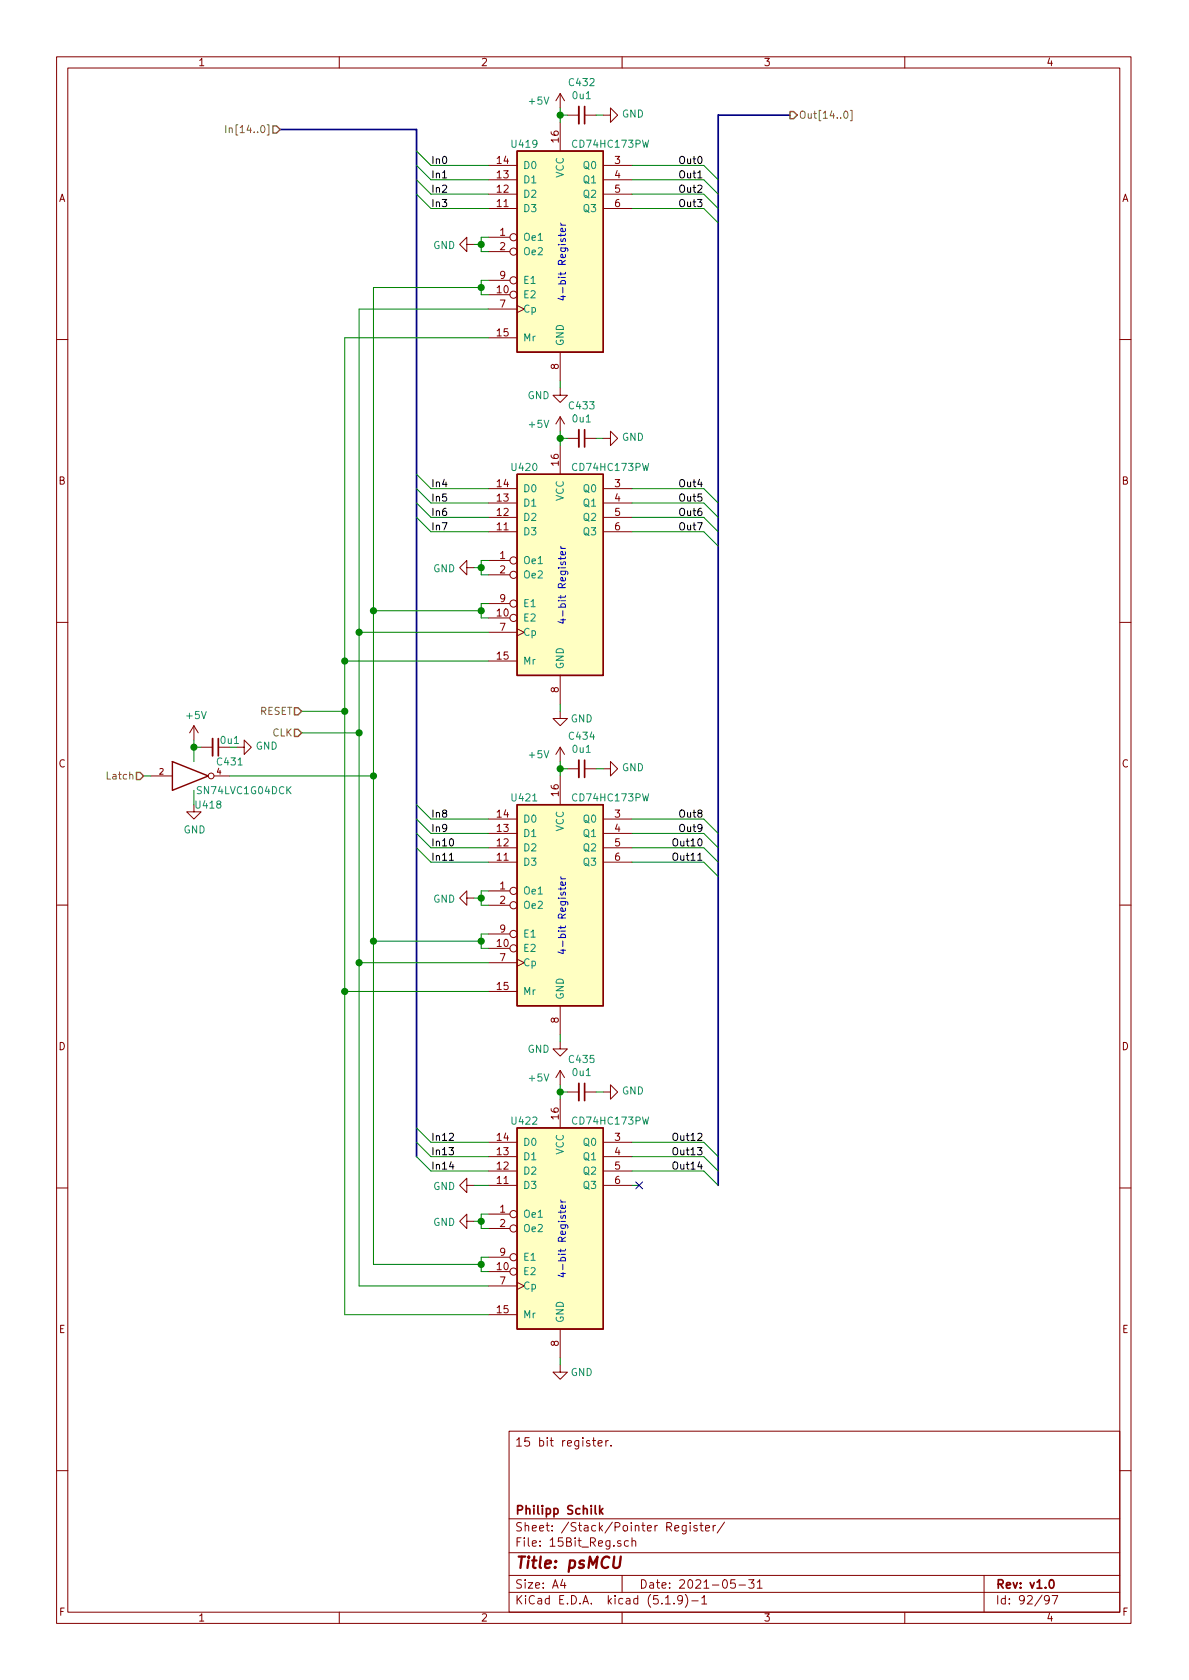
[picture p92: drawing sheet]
<svg xmlns="http://www.w3.org/2000/svg" width="210mm" height="297mm" viewBox="0 0 210 297" stroke-linecap="round" stroke-linejoin="round" font-family="sans-serif">
<defs><g id="words">
<text font-size="2.8" fill="#840000" x="91" y="277.3">Title: psMCU</text>
<g font-size="2.1" fill="#840000">
<text x="91" y="255.8">15 bit register.</text>
<text x="91" y="267.8">Philipp Schilk</text>
<text x="91" y="273.5">File: 15Bit_Reg.sch</text>
<text x="91" y="270.8">Sheet: /Stack/Pointer Register/</text>
<text x="91" y="280.9">Size: A4</text>
<text x="113" y="280.9">Date: 2021-05-31</text>
<text x="176" y="280.9">Rev: v1.0</text>
<text x="91" y="283.7">KiCad E.D.A. kicad (5.1.9)-1</text>
<text x="176" y="283.7">Id: 92/97</text>
</g>
<g font-size="1.8" fill="#840000">
<text x="35" y="11.7">1</text>
<text x="85" y="11.7">2</text>
<text x="135" y="11.7">3</text>
<text x="185" y="11.7">4</text>
<text x="87.9" y="29">14</text>
<text x="98.8" y="25.1" transform="rotate(-90 98.8 25.1)">16</text>
<text x="108.7" y="29">3</text>
<text x="10.4" y="35.7">A</text>
<text x="87.9" y="34.1">12</text>
<text x="87.9" y="31.5">13</text>
<text x="108.7" y="31.5">4</text>
<text x="108.7" y="34.1">5</text>
<text x="198.4" y="35.7">A</text>
<text x="87.9" y="36.6">11</text>
<text x="88.4" y="41.7">1</text>
<text x="108.7" y="36.6">6</text>
<text x="88.4" y="44.2">2</text>
<text x="87.9" y="51.9">10</text>
<text x="88.4" y="49.3">9</text>
<text x="87.9" y="59.5">15</text>
<text x="88.4" y="54.4">7</text>
<text x="98.8" y="65.3" transform="rotate(-90 98.8 65.3)">8</text>
<text x="98.8" y="82.3" transform="rotate(-90 98.8 82.3)">16</text>
<text x="10.4" y="85.7">B</text>
<text x="87.9" y="88.7">13</text>
<text x="87.9" y="86.1">14</text>
<text x="108.7" y="86.1">3</text>
<text x="108.7" y="88.7">4</text>
<text x="198.4" y="85.7">B</text>
<text x="87.9" y="93.8">11</text>
<text x="87.9" y="91.2">12</text>
<text x="108.7" y="91.2">5</text>
<text x="108.7" y="93.8">6</text>
<text x="88.4" y="98.8">1</text>
<text x="88.4" y="101.4">2</text>
<text x="88.4" y="106.5">9</text>
<text x="87.9" y="109">10</text>
<text x="88.4" y="111.5">7</text>
<text x="87.9" y="116.6">15</text>
<text x="98.8" y="122.4" transform="rotate(-90 98.8 122.4)">8</text>
<text x="10.4" y="135.7">C</text>
<text x="198.4" y="135.7">C</text>
<text x="98.8" y="140.7" transform="rotate(-90 98.8 140.7)">16</text>
<text x="87.9" y="149.6">12</text>
<text x="87.9" y="147.1">13</text>
<text x="87.9" y="144.6">14</text>
<text x="108.7" y="144.6">3</text>
<text x="108.7" y="147.1">4</text>
<text x="108.7" y="149.6">5</text>
<text x="87.9" y="152.2">11</text>
<text x="108.7" y="152.2">6</text>
<text x="88.4" y="157.3">1</text>
<text x="88.4" y="159.8">2</text>
<text x="87.9" y="167.4">10</text>
<text x="88.4" y="164.9">9</text>
<text x="88.4" y="170">7</text>
<text x="87.9" y="175">15</text>
<text x="10.4" y="185.7">D</text>
<text x="98.8" y="180.9" transform="rotate(-90 98.8 180.9)">8</text>
<text x="198.4" y="185.7">D</text>
<text x="98.8" y="197.9" transform="rotate(-90 98.8 197.9)">16</text>
<text x="87.9" y="201.7">14</text>
<text x="108.7" y="201.7">3</text>
<text x="87.9" y="209.3">11</text>
<text x="87.9" y="206.8">12</text>
<text x="87.9" y="204.3">13</text>
<text x="108.7" y="204.3">4</text>
<text x="108.7" y="206.8">5</text>
<text x="108.7" y="209.3">6</text>
<text x="88.4" y="214.4">1</text>
<text x="88.4" y="217">2</text>
<text x="87.9" y="224.6">10</text>
<text x="88.4" y="227.1">7</text>
<text x="88.4" y="222">9</text>
<text x="87.9" y="232.2">15</text>
<text x="10.4" y="235.7">E</text>
<text x="98.8" y="238" transform="rotate(-90 98.8 238)">8</text>
<text x="198.4" y="235.7">E</text>
<text x="10.5" y="285.7">F</text>
<text x="35" y="286.7">1</text>
<text x="85" y="286.7">2</text>
<text x="135" y="286.7">3</text>
<text x="185" y="286.7">4</text>
<text x="198.5" y="285.7">F</text>
</g>
<g font-size="1.8" fill="#008484">
<text x="100.8" y="15.2">C432</text>
<text x="101.3" y="17.5">0u1</text>
<text x="93.6" y="18.5">+5V</text>
<text x="110" y="20.8">GND</text>
<text x="90.6" y="26.1">U419</text>
<text x="92.5" y="29.9">D0</text>
<text x="101.5" y="26.1">CD74HC173PW</text>
<text x="103.3" y="29.9">Q0</text>
<text x="92.5" y="35">D2</text>
<text x="92.5" y="32.4">D1</text>
<text x="99.7" y="31.5" transform="rotate(-90 99.7 31.5)">VCC</text>
<text x="103.3" y="32.4">Q1</text>
<text x="103.3" y="35">Q2</text>
<text x="92.5" y="37.5">D3</text>
<text x="103.3" y="37.5">Q3</text>
<text x="76.6" y="44">GND</text>
<text x="92.5" y="42.6">Oe1</text>
<text x="92.5" y="45.1">Oe2</text>
<text x="92.5" y="52.7">E2</text>
<text x="92.5" y="50.2">E1</text>
<text x="92.5" y="55.3">Cp</text>
<text x="92.5" y="60.4">Mr</text>
<text x="99.7" y="61.3" transform="rotate(-90 99.7 61.3)">GND</text>
<text x="93.3" y="70.6">GND</text>
<text x="93.6" y="75.7">+5V</text>
<text x="100.8" y="72.4">C433</text>
<text x="101.3" y="74.7">0u1</text>
<text x="110" y="77.9">GND</text>
<text x="90.6" y="83.3">U420</text>
<text x="101.5" y="83.3">CD74HC173PW</text>
<text x="92.5" y="89.6">D1</text>
<text x="92.5" y="87">D0</text>
<text x="99.7" y="88.6" transform="rotate(-90 99.7 88.6)">VCC</text>
<text x="103.3" y="87">Q0</text>
<text x="103.3" y="89.6">Q1</text>
<text x="92.5" y="94.7">D3</text>
<text x="92.5" y="92.1">D2</text>
<text x="103.3" y="92.1">Q2</text>
<text x="103.3" y="94.7">Q3</text>
<text x="76.6" y="101.2">GND</text>
<text x="92.5" y="99.7">Oe1</text>
<text x="92.5" y="102.3">Oe2</text>
<text x="92.5" y="107.4">E1</text>
<text x="92.5" y="109.9">E2</text>
<text x="92.5" y="112.4">Cp</text>
<text x="92.5" y="117.5">Mr</text>
<text x="99.7" y="118.4" transform="rotate(-90 99.7 118.4)">GND</text>
<text x="33.1" y="127.1">+5V</text>
<text x="100.8" y="130.8">C434</text>
<text x="100.9" y="127.7">GND</text>
<text x="38.5" y="135.3">C431</text>
<text x="45.2" y="132.5">GND</text>
<text x="93.6" y="134.1">+5V</text>
<text x="101.3" y="133.1">0u1</text>
<text x="110" y="136.4">GND</text>
<text x="34.7" y="143">U418</text>
<text x="35.1" y="140.4">SN74LVC1G04DCK</text>
<text x="90.6" y="141.7">U421</text>
<text x="101.5" y="141.7">CD74HC173PW</text>
<text x="32.5" y="147.4">GND</text>
<text x="92.5" y="148">D1</text>
<text x="92.5" y="145.5">D0</text>
<text x="99.7" y="147" transform="rotate(-90 99.7 147)">VCC</text>
<text x="103.3" y="145.5">Q0</text>
<text x="103.3" y="148">Q1</text>
<text x="92.5" y="153.1">D3</text>
<text x="92.5" y="150.5">D2</text>
<text x="103.3" y="150.5">Q2</text>
<text x="103.3" y="153.1">Q3</text>
<text x="76.6" y="159.6">GND</text>
<text x="92.5" y="158.2">Oe1</text>
<text x="92.5" y="160.7">Oe2</text>
<text x="92.5" y="165.8">E1</text>
<text x="92.5" y="168.3">E2</text>
<text x="92.5" y="170.9">Cp</text>
<text x="92.5" y="175.9">Mr</text>
<text x="99.7" y="176.8" transform="rotate(-90 99.7 176.8)">GND</text>
<text x="93.3" y="186.1">GND</text>
<text x="93.6" y="191.2">+5V</text>
<text x="100.8" y="187.9">C435</text>
<text x="101.3" y="190.3">0u1</text>
<text x="110" y="193.5">GND</text>
<text x="90.6" y="198.8">U422</text>
<text x="92.5" y="202.6">D0</text>
<text x="101.5" y="198.8">CD74HC173PW</text>
<text x="103.3" y="202.6">Q0</text>
<text x="92.5" y="207.7">D2</text>
<text x="92.5" y="205.1">D1</text>
<text x="99.7" y="204.2" transform="rotate(-90 99.7 204.2)">VCC</text>
<text x="103.3" y="205.1">Q1</text>
<text x="103.3" y="207.7">Q2</text>
<text x="76.6" y="210.4">GND</text>
<text x="92.5" y="215.3">Oe1</text>
<text x="92.5" y="210.2">D3</text>
<text x="103.3" y="210.2">Q3</text>
<text x="76.6" y="216.7">GND</text>
<text x="92.5" y="217.8">Oe2</text>
<text x="92.5" y="225.5">E2</text>
<text x="92.5" y="222.9">E1</text>
<text x="92.5" y="233.1">Mr</text>
<text x="92.5" y="228">Cp</text>
<text x="99.7" y="234" transform="rotate(-90 99.7 234)">GND</text>
<text x="100.9" y="243.3">GND</text>
</g>
<g font-size="1.8" fill="#848400">
<text x="41.3" y="23.5">In[14..0]</text>
<text x="141.2" y="21">Out[14..0]</text>
<text x="45.9" y="126.4">RESET</text>
<text x="48.2" y="130.2">CLK</text>
<text x="19.2" y="137.8">Latch</text>
</g>
<g font-size="1.8">
<text x="76.2" y="29">In0</text>
<text x="120.4" y="29">Out0</text>
<text x="76.2" y="34.1">In2</text>
<text x="76.2" y="31.5">In1</text>
<text x="120.4" y="31.5">Out1</text>
<text x="120.4" y="34.1">Out2</text>
<text x="76.2" y="36.6">In3</text>
<text x="120.4" y="36.6">Out3</text>
<text x="76.2" y="88.7">In5</text>
<text x="76.2" y="86.1">In4</text>
<text x="120.4" y="88.7">Out5</text>
<text x="120.4" y="86.1">Out4</text>
<text x="76.2" y="91.2">In6</text>
<text x="76.2" y="93.8">In7</text>
<text x="120.4" y="91.2">Out6</text>
<text x="120.4" y="93.8">Out7</text>
<text x="76.2" y="144.6">In8</text>
<text x="76.2" y="147.1">In9</text>
<text x="76.2" y="149.6">In10</text>
<text x="119.5" y="149.6">Out10</text>
<text x="120.4" y="144.6">Out8</text>
<text x="120.4" y="147.1">Out9</text>
<text x="76.2" y="152.2">In11</text>
<text x="119.5" y="152.2">Out11</text>
<text x="76.2" y="201.7">In12</text>
<text x="119.5" y="201.7">Out12</text>
<text x="76.2" y="204.3">In13</text>
<text x="76.2" y="206.8">In14</text>
<text x="119.5" y="204.3">Out13</text>
<text x="119.5" y="206.8">Out14</text>
</g>
<g font-size="1.8" fill="#0000c2">
<text x="100.1" y="53.4" transform="rotate(-90 100.1 53.4)">4-bit Register</text>
<text x="100.1" y="110.5" transform="rotate(-90 100.1 110.5)">4-bit Register</text>
<text x="100.1" y="168.9" transform="rotate(-90 100.1 168.9)">4-bit Register</text>
<text x="100.1" y="226.1" transform="rotate(-90 100.1 226.1)">4-bit Register</text>
</g>
<text font-size="1.8" fill="#008400" x="39.1" y="131.5">0u1</text>
<g font-size="1.4" fill="#840000">
<text x="28.2" y="136.9">2</text>
<text x="38.4" y="136.9">4</text>
</g>
</g></defs>
<g fill="none" stroke="#840000" stroke-width=".18">
<path d="M10 10h190v277h-190zM12 12h186v273.1h-186zM60 10v2M99.1 16.5v2.6M99.1 16.5l-.8 1.3M99.1 16.5l.7 1.3M110 10v2M160 10v2M86.4 36.9h5M86.4 34.3h5M86.4 31.8h5M86.4 29.2h5"/>
<path d="M99.1 21.6v5.1M100.3 20.4h2.1M103.4 20.4h2M106.7 20.4h1.2v-1.3l1.3 1.3-1.3 1.2v-1.2M106.7 36.9h5.1M106.7 34.3h5.1M106.7 31.8h5.1M106.7 29.2h5.1M82.5 43.2v-1.3l-1.2 1.3 1.2 1.3v-1.3h1.3M86.4 41.9h3.8M86.4 52.1h3.8M86.4 59.7h5"/>
<path d="M86.4 44.5h3.8M86.4 54.6h5M86.4 49.6h3.8M91.4 54l1.3 .6-1.3 .7M10 60h2M99.1 68.6v1.3h1.2l-1.2 1.3-1.3-1.3h1.3M99.1 62.3v5M99.1 73.7v2.5M99.1 78.8v5.1M99.1 73.7l-.8 1.3M99.1 73.7l.7 1.3M100.3 77.5h2.1"/>
<path d="M103.4 77.5h2M106.7 77.5h1.2v-1.3l1.3 1.3-1.3 1.3v-1.3M198 60h2M86.4 99.1h3.8M86.4 94h5M86.4 91.5h5M86.4 88.9h5M86.4 86.4h5M106.7 94h5.1M106.7 91.5h5.1M106.7 88.9h5.1M106.7 86.4h5.1"/>
<path d="M10 110h2M82.5 100.4v-1.3l-1.2 1.3 1.2 1.2v-1.2h1.3M86.4 109.3h3.8M86.4 116.9h5M86.4 101.6h3.8M86.4 111.8h5M86.4 106.7h3.8M91.4 111.2l1.3 .6-1.3 .6M99.1 119.4v5.1M198 110h2M26.7 137.2h3.8M34.3 128.3l-.8 1.3"/>
<path d="M34.3 128.3v2.5M34.3 128.3l.8 1.3M35.6 132.1h2M37.8 137.2h2.8M41.9 132.1h1.3v-1.3l1.2 1.3-1.2 1.3v-1.3M99.1 125.8v1.2h1.2l-1.2 1.3-1.3-1.3h1.3M99.1 132.1v2.6M99.1 137.2v5.1M99.1 132.1l-.8 1.3M99.1 132.1l.7 1.3M100.3 135.9h2.1M103.4 135.9h2"/>
<path d="M106.7 135.9h1.2v-1.2l1.3 1.2-1.3 1.3v-1.3M34.3 142.3v1.2h1.3l-1.3 1.3-1.3-1.3h1.3M82.5 158.8v-1.3l-1.2 1.3 1.2 1.3v-1.3h1.3M86.4 157.5h3.8M86.4 152.4h5M86.4 149.9h5M86.4 147.4h5M86.4 144.8h5M106.7 152.4h5.1M106.7 149.9h5.1M106.7 147.4h5.1M106.7 144.8h5.1"/>
<path d="M10 160h2M86.4 160.1h3.8M86.4 167.7h3.8M86.4 175.3h5M86.4 170.2h5M86.4 165.1h3.8M91.4 169.6l1.3 .6-1.3 .7M99.1 177.8v5.1M198 160h2M99.1 184.2v1.3h1.2l-1.2 1.2-1.3-1.2h1.3M99.1 189.3v2.5M99.1 194.3v5.1"/>
<path d="M99.1 189.3l-.8 1.2M99.1 189.3l.7 1.2M100.3 193.1h2.1M103.4 193.1h2M106.7 193.1h1.2v-1.3l1.3 1.3-1.3 1.2v-1.2M10 210h2M82.5 215.9v-1.2l-1.2 1.2 1.2 1.3v-1.3h1.3M82.5 209.6v-1.3l-1.2 1.3 1.2 1.3v-1.3h1.3M86.4 214.7h3.8M86.4 209.6h5M86.4 207h5M86.4 204.5h5"/>
<path d="M86.4 202h5M86.4 217.2h3.8M106.7 209.6h5.1M106.7 207h5.1M106.7 204.5h5.1M106.7 202h5.1M198 210h2M86.4 224.8h3.8M86.4 232.4h5M86.4 227.4h5M86.4 222.3h3.8M91.4 226.7l1.3 .7-1.3 .6"/>
<path d="M99.1 235v5.1M90 253h108v32.1h-108zM99.1 241.3v1.3h1.2l-1.2 1.3-1.3-1.3h1.3M104.8 254.7h.5M105 254.2v1.3l.3 .2M105.8 255.2l.7-.1-.1-.3-.4-.1-.2 .2v.7h.6M107.1 254.7v1M107.6 254.7l-.3 .1-.2 .2M108.1 255.6v.1M10 260h2M90 278.5h108M90 274.5h108"/>
<path d="M90 268.5h108M99.5 279.2l-.4 1.1h1M99.8 279.8v1M109.8 272.5a.37 .37 0 0 0-.6 .1l.1 .2 .5 .2v.1l-.2 .3-.4-.1M110 278.5v3M111.1 272.5l-.4-.1-.3 .3 .1 .6 .2 .1 .4-.1M111.8 272.5a.37 .37 0 0 1 .6 .1v.8M111.8 271.9v1.5M121.3 269.7v1.2l-.2 .3-.4-.1M121.3 269.8l-.4-.1-.3 .3 .1 .6 .2 .1 .4-.1M122 269.2v.2M122 269.7v1"/>
<path d="M123.3 269.8a.37 .37 0 0 0-.6 .1l.1 .2 .5 .2v.1l-.2 .3-.4-.1M123.7 269.7h.6M124 269.2v1.3l.3 .2M124.8 270.2l.7-.1-.1-.3-.4-.1-.2 .2v.7h.6M126.1 269.7v1M126.5 269.7l-.4 .3M128.1 269.1l-1.3 2M130 279.3h-.7l-.1 .7 .2-.1h.5l.1 .3v.5l-.2 .1-.6-.1M132.4 279.3h.9l-.5 .6 .5 .1v.7l-.3 .1-.6-.1M133.9 279.7l.4-.4v1.5M174 278.5v6.6M198 260h2"/>
<path d="M60 285.1v1.9M90 281.5h108M110 285.1v1.9M117.7 283.6h.8M119.2 283.5v.1M120.7 282.7l-.1 .2a.48 .48 0 0 1-.6 .1l-.2-.3 .2-.5a.48 .48 0 0 1 .6 .1 1.27 1.27 0 0 1-.2 1.2l-.4 .1M121.2 281.9a1.71 1.71 0 0 1 0 2.3M122.3 283h1.2M124.1 282.5l.4-.4v1.5M124.1 283.6h.9M130.7 280.2h1.1M133.9 280.8h.9"/>
<path d="M160 285.1v1.9M185.5 282.7l-.1 .3a.48 .48 0 0 1-.6-.1v-.6a.48 .48 0 0 1 .6-.1l.1 .1a1.19 1.19 0 0 1-.2 1.2l-.5 .1M186.1 282.1h.9l-.6 1.5"/>
<circle cx="90.8" cy="52.1" r=".63"/>
<circle cx="90.8" cy="44.5" r=".63"/>
<circle cx="90.8" cy="49.6" r=".63"/>
<circle cx="90.8" cy="41.9" r=".63"/>
<circle cx="90.8" cy="99.1" r=".63"/>
<circle cx="90.8" cy="101.6" r=".63"/>
<circle cx="90.8" cy="109.3" r=".63"/>
<circle cx="90.8" cy="106.7" r=".63"/>
<circle cx="37.3" cy="137.2" r=".51"/>
<circle cx="90.8" cy="157.5" r=".63"/>
<circle cx="90.8" cy="160.1" r=".63"/>
<circle cx="90.8" cy="167.7" r=".63"/>
<circle cx="90.8" cy="165.1" r=".63"/>
<circle cx="90.8" cy="217.2" r=".63"/>
<circle cx="90.8" cy="214.7" r=".63"/>
<circle cx="90.8" cy="224.8" r=".63"/>
<circle cx="90.8" cy="222.3" r=".63"/>
</g>
<path d="M103.4 18.8v3.1M103.4 76v3M38.6 130.6v3M103.4 134.4v3.1M103.4 191.6v3M105.3 266.2v1.3l.2 .2M106 266.2v1.5M106.2 267.1l.4 .6M106.6 266.7l-.6 .6M185.7 279.5l.2-.2a.81 .81 0 0 1 .6 .6 .81 .81 0 0 1-.3 .8l-.2 .1a.79 .79 0 0 1-.3-1.3z" fill="none" stroke="#840000" stroke-width=".3"/>
<path d="M108.6 275.2l-.2 1.6 .2 .3a.66 .66 0 0 0 1-.3l.2-1.6" fill="none" stroke="#840000" stroke-width=".41"/>
<path d="M91.4 26.7h15.3v35.6h-15.3zM91.4 83.9h15.3v35.5h-15.3zM30.5 134.7l6.3 2.5-6.3 2.5zM91.4 142.3h15.3v35.5h-15.3zM91.4 199.4h15.3v35.6h-15.3z" fill="none" stroke="#840000" stroke-width=".25"/>
<path d="M102.4 18.8v3.1M102.4 76v3M37.6 130.6v3M102.4 134.4v3.1M102.4 191.6v3" fill="none" stroke="#840000" stroke-width=".33"/>
<g fill="#ffffc2" stroke="#ffffc2" stroke-width=".18">
<path d="M91.4 83.9h15.3v35.5h-15.3z"/>
<path d="M91.4 26.7h15.3v35.6h-15.3z"/>
<path d="M91.4 199.4h15.3v35.6h-15.3z"/>
<path d="M91.4 142.3h15.3v35.5h-15.3z"/>
</g>
<path d="M49.5 22.9h24.2v181.6M139.7 20.4h-12.7v189.2" fill="none" stroke="#000084" stroke-width=".3"/>
<g fill="none" stroke="#008400" stroke-width=".18">
<path d="M99.1 19.1v2.5M73.7 29.2l2.5 2.6h10.2M73.7 26.7l2.5 2.5h10.2M73.7 34.3l2.5 2.6h10.2M73.7 31.8l2.5 2.5h10.2M99.1 20.4h1.2M105.4 20.4h1.3M111.8 31.8h12.7l2.5 2.5M111.8 29.2h12.7l2.5 2.6M111.8 36.9h12.7l2.5 2.5M111.8 34.3h12.7l2.5 2.6M83.8 43.2h1.3"/>
<path d="M85.1 50.8h-19.1v172.8h19.1M86.4 41.9h-1.3v2.6h1.3M86.4 49.6h-1.3v2.5h1.3M86.4 59.7h-25.4v172.7h25.4M86.4 54.6h-22.9v172.8h22.9M99.1 67.3v1.3M99.1 76.2v2.6M99.1 77.5h1.2M105.4 77.5h1.3M73.7 91.5l2.5 2.5h10.2M73.7 88.9l2.5 2.6h10.2M73.7 86.4l2.5 2.5h10.2"/>
<path d="M73.7 83.9l2.5 2.5h10.2M86.4 99.1h-1.3v2.5h1.3M111.8 94h12.7l2.5 2.6M111.8 91.5h12.7l2.5 2.5M111.8 88.9h12.7l2.5 2.6M111.8 86.4h12.7l2.5 2.5M61 116.9h25.4M63.5 111.8h22.9M66 108h19.1M83.8 100.4h1.3M86.4 106.7h-1.3v2.6h1.3M25.4 137.2h1.3"/>
<path d="M34.3 132.1h1.3M34.3 130.8v3.9M34.3 139.7v2.6M40.6 137.2h25.4M53.3 129.6h10.2M53.3 125.8h7.7M99.1 124.5v1.3M99.1 134.7v2.5M99.1 135.9h1.2M105.4 135.9h1.3M73.7 149.9l2.5 2.5h10.2M73.7 147.4l2.5 2.5h10.2"/>
<path d="M73.7 142.3l2.5 2.5h10.2M73.7 144.8l2.5 2.6h10.2M83.8 158.8h1.3M86.4 157.5h-1.3v2.6h1.3M111.8 152.4h12.7l2.5 2.6M111.8 149.9h12.7l2.5 2.5M111.8 144.8h12.7l2.5 2.6M111.8 147.4h12.7l2.5 2.5M61 175.3h25.4M63.5 170.2h22.9M66 166.4h19.1M86.4 165.1h-1.3v2.6h1.3"/>
<path d="M73.7 199.4l2.5 2.6h10.2M99.1 182.9v1.3M99.1 191.8v2.5M99.1 193.1h1.2M105.4 193.1h1.3M73.7 202l2.5 2.5h10.2M73.7 204.5l2.5 2.5h10.2M83.8 215.9h1.3M83.8 209.6h2.6M86.4 214.7h-1.3v2.5h1.3M111.8 209.6h1.2M111.8 204.5h12.7l2.5 2.5"/>
<path d="M111.8 202h12.7l2.5 2.5M111.8 207h12.7l2.5 2.6M86.4 222.3h-1.3v2.5h1.3M99.1 240.1v1.2"/>
</g>
<path d="M149.3 19.8l.2-.2a.67 .67 0 0 1 .5 .7 .67 .67 0 0 1-.5 .6l-.3-.5zM150.4 19.5h.3v1.8h-.3M39.9 22.2v1.3M40.5 22.7l.2-.1 .3 .1 .1 .8M40.5 22.6v.9" fill="none" stroke="#848400" stroke-width=".18"/>
<path d="M139.7 19.7h.6l.7 .7-.7 .6h-.6zM48.3 22.3h.6l.6 .6-.6 .6h-.6zM24.1 136.6h.7l.6 .6-.6 .6h-.7zM52.1 125.1h.6l.6 .7-.6 .6h-.6zM52.1 128.9h.6l.6 .7-.6 .6h-.6z" fill="none" stroke="#848400" stroke-width=".25"/>
<path d="M78.3 31.5h.7M79.5 152.1h.7M79.5 200.5l.5-.1 .2 .3-.1 .2-.7 .7h.8M79.8 205.4l-.3 .9h.8" fill="none" stroke="#000" stroke-width=".18"/>
<g fill="none" stroke="#0000c2" stroke-width=".18">
<path d="M99.2 39.4l.2 .4M99.2 39.8h.8M99.2 41.3v.5M99.2 42.2v.3l.1 .2 .2-.1 .1-.4h.3v.5M99.9 40.4l.1 .4-.2 .2-.6-.1v-.5l.3-.1 .1 .7M100 41.3l-.2 .3h-1.1M99.2 96.6l.2 .4M99.2 98.5v.4M99.2 97h.8M99.2 99.4v.3l.1 .2 .2-.1 .1-.4h.3v.5M99.9 97.5l.1 .4-.2 .2-.6-.1v-.5h.3l.1 .6M100 98.5l-.2 .3h-1.1"/>
<path d="M99.2 155l.2 .4M99.2 156.9v.5M99.2 155.4h.8M99.2 157.8v.3l.1 .2 .2-.1 .1-.4h.3v.5M99.9 156l.1 .3-.2 .2-.6-.1v-.4l.3-.1 .1 .6M100 156.9l-.2 .3h-1.1M99.2 212.2l.2 .3M99.2 214v.5M99.2 212.5h.8M99.2 214.9v.4l.1 .1h.2l.1-.5h.3v.5M99.9 213.1l.1 .4-.2 .2-.6-.1v-.5h.3l.1 .6M100 214l-.2 .3h-1.1"/>
</g>
<g fill="#008400" stroke="#008400" stroke-width=".25">
<circle cx="63.5" cy="170.2" r=".51"/>
<circle cx="66" cy="166.4" r=".51"/>
<circle cx="85.1" cy="158.8" r=".51"/>
<circle cx="85.1" cy="223.6" r=".51"/>
<circle cx="85.1" cy="108" r=".51"/>
<circle cx="34.3" cy="132.1" r=".51"/>
<circle cx="99.1" cy="20.4" r=".51"/>
<circle cx="85.1" cy="215.9" r=".51"/>
<circle cx="61" cy="116.9" r=".51"/>
<circle cx="63.5" cy="111.8" r=".51"/>
<circle cx="99.1" cy="193.1" r=".51"/>
<circle cx="85.1" cy="50.8" r=".51"/>
<circle cx="85.1" cy="166.4" r=".51"/>
<circle cx="61" cy="175.3" r=".51"/>
<circle cx="85.1" cy="100.4" r=".51"/>
<circle cx="99.1" cy="77.5" r=".51"/>
<circle cx="66" cy="137.2" r=".51"/>
<circle cx="85.1" cy="43.2" r=".51"/>
<circle cx="63.5" cy="129.6" r=".51"/>
<circle cx="99.1" cy="135.9" r=".51"/>
<circle cx="66" cy="108" r=".51"/>
<circle cx="61" cy="125.8" r=".51"/>
</g>
<path d="M112.4 209l1.2 1.2M113.6 209l-1.2 1.2" fill="none" stroke="#000084" stroke-width=".18"/>
<use href="#words"/>
</svg>
